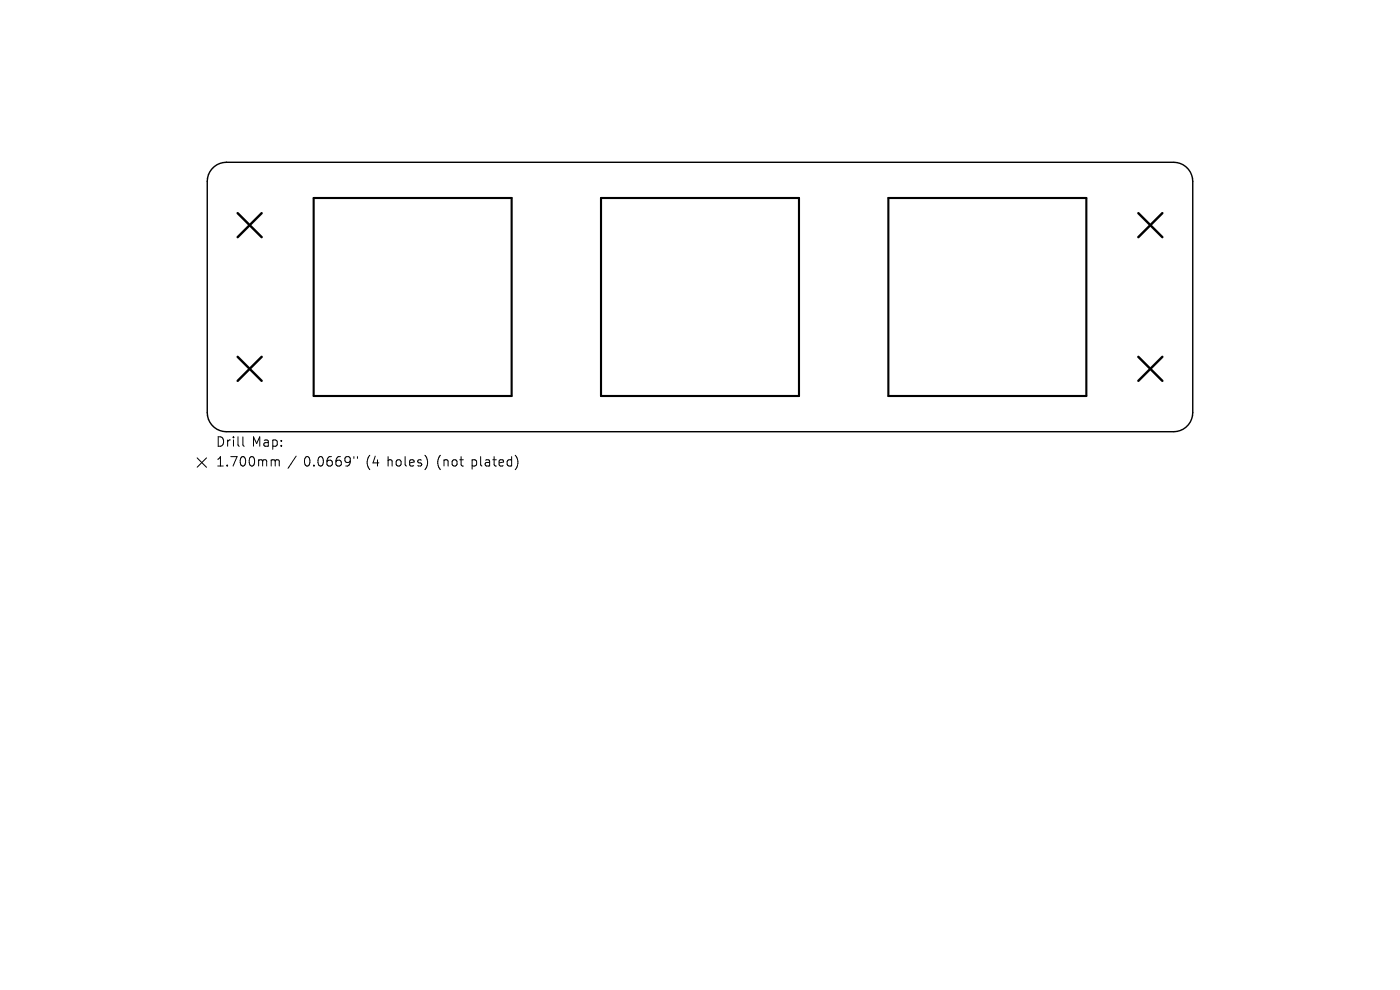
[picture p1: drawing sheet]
<svg xmlns="http://www.w3.org/2000/svg" width="297mm" height="210mm" viewBox="0 0 297 210" stroke-linecap="round" stroke-linejoin="round" font-family="sans-serif">
<defs><g id="words">
<g font-size="2.8">
<text x="45.8" y="95.2">Drill</text>
<text x="53.4" y="95.2">Map:</text>
<text x="45.8" y="99.4">1.700mm</text>
<text x="64.4" y="99.4">0.0669&quot;</text>
<text x="77.7" y="99.4">(4</text>
<text x="82.3" y="99.4">holes)</text>
<text x="92.9" y="99.4">(not</text>
<text x="100.3" y="99.4">plated)</text>
</g>
</g></defs>
<path d="M66.5 42h42v42h-42zM127.5 42h42v42h-42zM188.5 42h42v42h-42z" fill="none" stroke="#000" stroke-width=".45"/>
<path d="M45.4 35.4a4.1 4.1 0 0 1 2.6-1h201a4 4 0 0 1 4 4.1v49a4 4 0 0 1-4 4.1h-201a4 4 0 0 1-4-4.1v-49a4 4 0 0 1 1.4-3.1z" fill="none" stroke="#000" stroke-width=".3"/>
<path d="M50.4 45.2l5.1 5.1M55.5 45.2l-5.1 5.1M241.5 45.2l5.1 5.1M246.6 45.2l-5.1 5.1M50.4 75.7l5.1 5.1M55.5 75.7l-5.1 5.1M241.5 75.7l5.1 5.1M246.6 75.7l-5.1 5.1" fill="none" stroke="#000" stroke-width=".51"/>
<path d="M41.8 97.1l2 2M43.8 97.1l-2 2M51.5 92.7v1.7l.3 .3M58.1 97.5l.3 .3M58.4 97.8v1.1M58.4 97.8l.3-.3 .4 .1 .1 1.3M62.8 96.8l-1.7 2.5M75.1 96.9v.3M75.8 96.9v.3M90.6 97.4v1.4M109.4 96.7a2.35 2.35 0 0 1 0 2.8" fill="none" stroke="#000" stroke-width=".21"/>
<use href="#words"/>
</svg>
